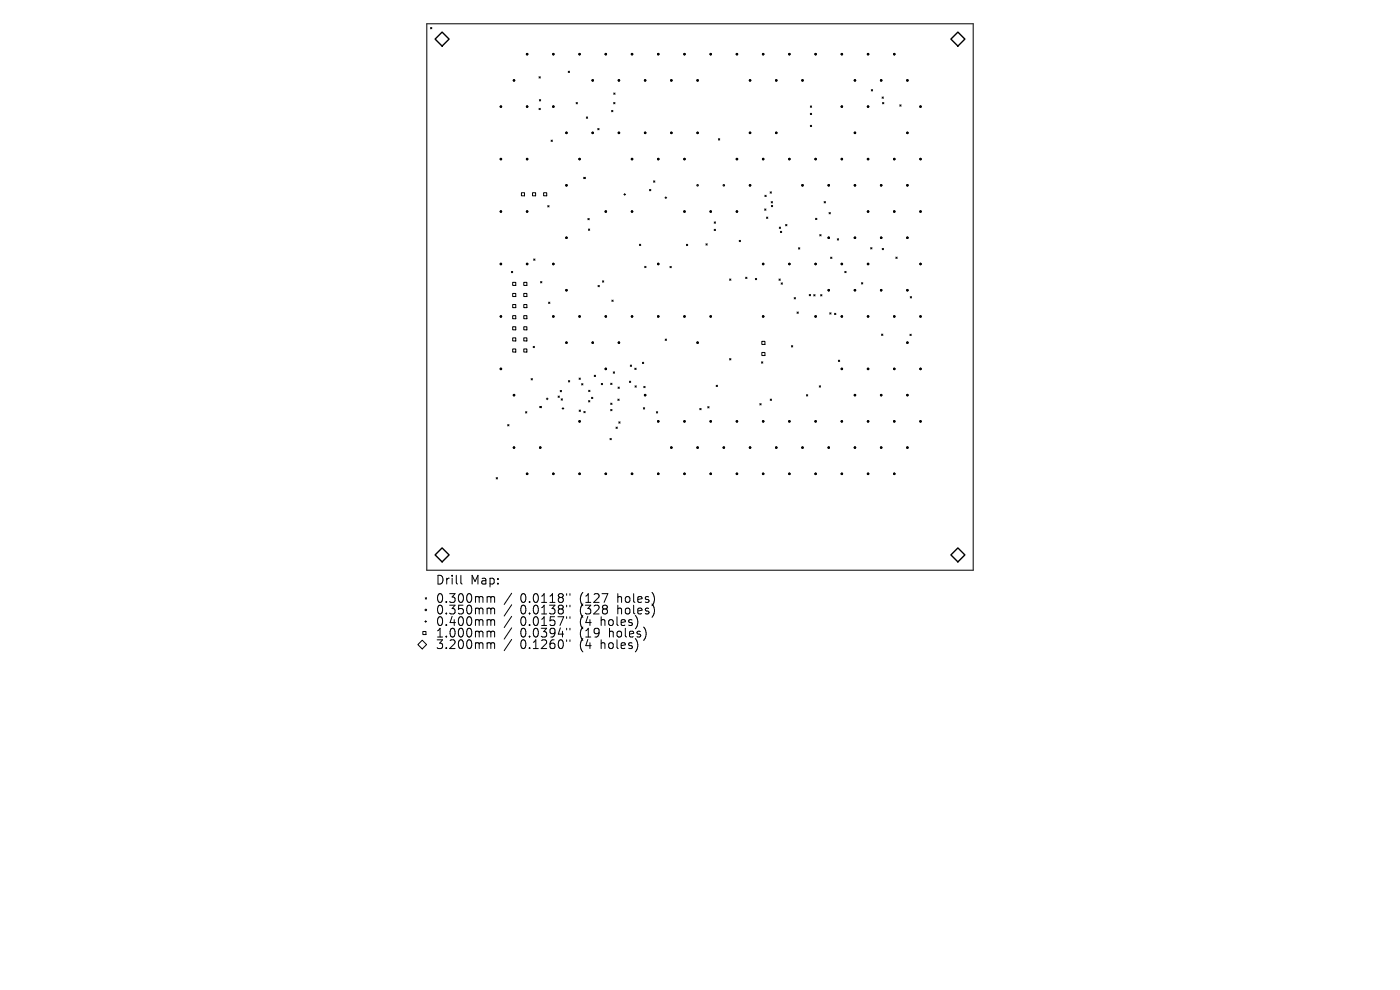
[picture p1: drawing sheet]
<svg xmlns="http://www.w3.org/2000/svg" width="297mm" height="210mm" viewBox="0 0 297 210" stroke-linecap="round" stroke-linejoin="round" font-family="sans-serif">
<defs><g id="words">
<g font-size="2.6">
<text x="92.4" y="124.2">Drill</text>
<text x="99.8" y="124.2">Map:</text>
<text x="92.4" y="128.1">0.300mm</text>
<text x="92.4" y="130.6">0.350mm</text>
<text x="110.4" y="128.1">0.0118&quot;</text>
<text x="110.4" y="130.6">0.0138&quot;</text>
<text x="123.1" y="128.1">(127</text>
<text x="123.1" y="130.6">(328</text>
<text x="131.2" y="128.1">holes)</text>
<text x="131.2" y="130.6">holes)</text>
<text x="92.4" y="133">0.400mm</text>
<text x="92.4" y="135.5">1.000mm</text>
<text x="92.4" y="137.9">3.200mm</text>
<text x="110.4" y="133">0.0157&quot;</text>
<text x="110.4" y="135.5">0.0394&quot;</text>
<text x="110.4" y="137.9">0.1260&quot;</text>
<text x="123.1" y="133">(4</text>
<text x="123.1" y="135.5">(19</text>
<text x="123.1" y="137.9">(4</text>
<text x="127.7" y="133">holes)</text>
<text x="127.7" y="137.9">holes)</text>
<text x="129.5" y="135.5">holes)</text>
</g>
</g></defs>
<g fill="none" stroke="#000" stroke-width=".21">
<path d="M90.5 5h116v116h-116zM91.3 5.8l.3 .3M91.6 5.8l-.3 .3M114.3 16.3l.3 .3M114.6 16.3l-.3 .3M120.5 15.1l.3 .3M120.8 15.1l-.3 .3M130.2 19.7l.3 .3M130.5 19.7l-.3 .3M184.8 19l.3 .3M185.1 19l-.3 .3M114.3 23l.3 .3"/>
<path d="M114.4 21.1l.3 .3M114.6 23l-.3 .3M114.7 21.1l-.3 .3M116.9 29.7l.3 .3M117.2 29.7l-.3 .3M122.2 21.7l.3 .3M122.5 21.7l-.3 .3M123.9 37.6l.2 .3M124.1 37.6l-.2 .3M124.4 24.8l.3 .3M124.7 24.8l-.3 .3M126.8 27.3l.3 .2"/>
<path d="M127.1 27.3l-.3 .2M129.7 23.4l.3 .3M130 23.4l-.3 .3M130.2 21.7l.3 .3M130.5 21.7l-.3 .3M138.6 38.4l.3 .2M138.9 38.4l-.3 .2M152.4 29.4l.3 .3M152.7 29.4l-.3 .3M171.9 22.5l.3 .3M171.9 24l.3 .3M171.9 26.6l.3 .3"/>
<path d="M172.2 22.5l-.3 .3M172.2 24l-.3 .3M172.2 26.6l-.3 .3M187.1 20.6l.3 .3M187.2 21.7l.3 .3M187.4 20.6l-.3 .3M187.5 21.7l-.3 .3M190.9 22.2l.3 .3M191.2 22.2l-.3 .3M108.5 57.6l.3 .2M108.8 59.9h.6v.6h-.6zM108.8 57.6l-.3 .2"/>
<path d="M110.6 40.9h.7v.6h-.7zM111.1 59.9h.7v.6h-.7zM113 40.9h.6v.6h-.6zM113.2 54.9l.3 .3M113.5 54.9l-.3 .3M114.7 59.7l.3 .3M115 59.7l-.3 .3M115.3 40.9h.7v.6h-.7zM116.2 43.6l.3 .3M116.5 43.6l-.3 .3M124.7 46.3l.3 .3M124.8 48.6l.3 .3"/>
<path d="M125 46.3l-.3 .3M125.1 48.6l-.3 .3M127.8 59.6l.3 .2M128.1 59.6l-.3 .2M132.3 41.2h.4M132.5 41.1v.3M135.7 51.8l.2 .3M135.9 51.8l-.2 .3M136.8 56.5l.2 .3M137 56.5l-.2 .3M137.8 40.2l.3 .3M138.1 40.2l-.3 .3"/>
<path d="M141.1 41.9h.3M141.3 41.8v.3M142.1 56.5l.3 .3M142.4 56.5l-.3 .3M145.6 51.8l.3 .3M145.9 51.8l-.3 .3M149.8 51.7l.2 .3M150 51.7l-.2 .3M151.5 47.1l.3 .3M151.5 48.6l.3 .3M151.8 47.1l-.3 .3M151.8 48.6l-.3 .3"/>
<path d="M154.8 59.2l.3 .3M155.1 59.2l-.3 .3M156.8 51l.3 .3M157.1 51l-.3 .3M158.2 58.8l.3 .3M158.5 58.8l-.3 .3M160.2 59.1l.3 .2M160.5 59.1l-.3 .2M162.2 44.3l.3 .3M162.3 41.4l.2 .3M162.5 44.3l-.3 .3M162.5 41.4l-.2 .3"/>
<path d="M162.6 46.1l.3 .2M162.9 46.1l-.3 .2M163.4 40.7l.3 .3M163.6 42.8l.3 .2M163.6 43.6l.3 .3M163.7 40.7l-.3 .3M163.9 42.8l-.3 .2M163.9 43.6l-.3 .3M165.3 59.2l.2 .3M165.3 48.2l.3 .3M165.5 59.2l-.2 .3M165.6 49.1l.2 .2"/>
<path d="M165.6 48.2l-.3 .3M165.8 49.1l-.2 .2M166.7 47.6l.2 .3M166.9 47.6l-.2 .3M169.4 52.6l.3 .2M169.7 52.6l-.3 .2M173 46.3l.3 .3M173.3 46.3l-.3 .3M173.9 49.8l.3 .2M174.2 49.8l-.3 .2M174.8 42.8l.3 .2M175.1 42.8l-.3 .2"/>
<path d="M175.9 45.1l.3 .3M176.2 45.1l-.3 .3M176.2 54.5l.3 .3M176.5 54.5l-.3 .3M177.6 50.6l.3 .3M177.9 50.6l-.3 .3M179.2 57.6l.3 .2M179.5 57.6l-.3 .2M182.8 60l.2 .2M183 60l-.2 .2M184.7 52.5l.3 .3M185 52.5l-.3 .3"/>
<path d="M187.2 52.7l.2 .3M187.4 52.7l-.2 .3M190 54.5l.3 .3M190.3 54.5l-.3 .3M108.8 62.2h.6v.7h-.6zM108.8 64.6h.6v.7h-.6zM108.8 67h.6v.6h-.6zM108.8 69.3h.6v.7h-.6zM108.8 71.7h.6v.6h-.6zM108.8 74h.6v.7h-.6zM111.1 62.2h.7v.7h-.7zM111.1 64.6h.7v.7h-.7z"/>
<path d="M111.1 67h.7v.6h-.7zM111.1 69.3h.7v.7h-.7zM111.1 71.7h.7v.6h-.7zM111.1 74h.7v.7h-.7zM113.1 73.5l.3 .3M113.4 73.5l-.3 .3M116.4 64.1l.3 .3M116.7 64.1l-.3 .3M126.1 79.6l.2 .3M126.3 79.6l-.2 .3M126.9 60.6l.2 .2M127.1 60.6l-.2 .2"/>
<path d="M129.8 63.7l.3 .2M130.1 63.7l-.3 .2M130.1 78.9l.3 .3M130.4 78.9l-.3 .3M133.7 77.4l.3 .3M134 77.4l-.3 .3M134.7 78.1l.2 .3M134.9 78.1l-.2 .3M136.3 76.8l.3 .3M136.6 76.8l-.3 .3M141.1 71.9l.3 .3M141.4 71.9l-.3 .3"/>
<path d="M154.8 76.1l.3 .3M155.1 76.1l-.3 .3M161.5 76.8l.3 .2M161.6 72.4h.7v.7h-.7zM161.6 74.8h.7v.6h-.7zM161.8 76.8l-.3 .2M165.7 60l.3 .3M166 60l-.3 .3M167.9 73.3l.3 .3M168.2 73.3l-.3 .3M168.5 63.1l.3 .3M168.8 63.1l-.3 .3"/>
<path d="M169.1 66.2l.3 .3M169.4 66.2l-.3 .3M171.7 62.5l.3 .2M172 62.5l-.3 .2M172.6 62.5l.3 .3M172.9 62.5l-.3 .3M174.1 62.5l.3 .3M174.4 62.5l-.3 .3M176 66.4l.3 .2M176.3 66.4l-.3 .2M177 66.5l.3 .2M177.3 66.5l-.3 .2"/>
<path d="M177.9 76.4l.2 .3M178.1 76.4l-.2 .3M187 70.9l.3 .2M187.3 70.9l-.3 .2M193 70.9l.3 .3M193.1 62.9l.3 .3M193.3 70.9l-.3 .3M193.4 62.9l-.3 .3M107.7 90.1l.3 .2M108 90.1l-.3 .2M111.5 87.3l.3 .3M111.8 87.3l-.3 .3"/>
<path d="M112.7 80.3l.3 .3M113 80.3l-.3 .3M114.5 86.2l.3 .3M114.8 86.2l-.3 .3M115.9 84.6h.4M116.1 84.4v.4M118.4 84l.3 .3M118.7 84l-.3 .3M118.8 82.8l.3 .3M119 84.6l.3 .3M119.1 82.8l-.3 .3M119.2 86.7h.4"/>
<path d="M119.3 84.6l-.3 .3M119.4 86.5v.3M120.6 80.7l.3 .3M120.9 80.7l-.3 .3M122.8 80.2l.3 .3M122.9 87l.2 .3M123.1 80.2l-.3 .3M123.1 87l-.2 .3M123.4 81.4l.3 .3M123.7 81.4l-.3 .3M123.9 87.3l.2 .3M124.1 87.3l-.2 .3"/>
<path d="M124.9 85l.2 .3M124.9 82.8l.3 .3M125.1 85l-.2 .3M125.2 82.8l-.3 .3M125.5 84.3l.3 .3M125.8 84.3l-.3 .3M127.6 81.3l.2 .3M127.8 81.3l-.2 .3M129.4 93l.3 .3M129.6 86.9l.2 .2M129.6 81.3l.2 .3M129.6 85.5l.2 .3"/>
<path d="M129.7 93l-.3 .3M129.8 81.3l-.2 .3M129.8 85.5l-.2 .3M129.8 86.9l-.2 .2M130.7 90.6l.3 .3M131 90.6l-.3 .3M131.1 84.7l.2 .2M131.1 82.1l.3 .3M131.3 89.5l.2 .3M131.3 84.7l-.2 .2M131.4 82.1l-.3 .3M131.5 89.5l-.2 .3"/>
<path d="M133.5 80.9l.3 .2M133.8 80.9l-.3 .2M134.7 81.8l.3 .3M135 81.8l-.3 .3M136.5 86.5l.3 .3M136.6 82l.3 .2M136.8 86.5l-.3 .3M136.9 82l-.3 .2M139.2 87.3l.3 .3M139.5 87.3l-.3 .3M148.5 86.6l.2 .3M148.7 86.6l-.2 .3"/>
<path d="M150.1 86.3l.3 .2M150.4 86.3l-.3 .2M151.9 81.7l.3 .3M152.2 81.7l-.3 .3M161.2 85.6l.3 .3M161.5 85.6l-.3 .3M163.4 84.7l.3 .2M163.7 84.7l-.3 .2M171.1 83.7l.3 .3M171.4 83.7l-.3 .3M173.8 81.8l.3 .3M174.1 81.8l-.3 .3"/>
<path d="M105.3 101.3l.2 .3M105.5 101.3l-.2 .3M88.6 136.7l1-.9 .9 .9-.9 1zM89.7 134h.7v.6h-.7zM90.1 131.8h.4M90.2 126.8l.3 .3M90.3 131.6v.4M90.5 126.8l-.3 .3M97.8 122v1.6l.2 .3M103.6 126.6h.3l.2 .2M103.6 129l.4 .1 .1 .2M103.6 131.4l.4 .1 .1 .2"/>
<path d="M103.6 133.9l.4 .1 .1 .2M103.6 136.3h.3l.2 .3M104.1 126.8l.3-.2h.4l.1 1.2M104.1 126.8v1M104.1 129.3v.9M104.1 131.7v1M104.1 134.2v.9M104.1 136.6v1M104.1 129.3l.3-.3 .4 .1 .1 1.1M104.1 131.7l.3-.3 .4 .1 .1 1.2M104.1 134.2l.3-.3 .4 .1 .1 1.1M104.1 136.6l.3-.3 .4 .1 .1 1.2"/>
<path d="M108.5 125.8l-1.5 2.4M108.5 128.3l-1.5 2.4M108.5 130.7l-1.5 2.4M108.5 133.2l-1.5 2.4M108.5 135.6l-1.5 2.4M120.2 125.9v.4M120.2 128.4v.3M120.2 130.8v.4M120.2 133.3v.3M120.2 135.7v.4M120.9 125.9v.4M120.9 128.4v.3"/>
<path d="M120.9 130.8v.4M120.9 133.3v.3M120.9 135.7v.4"/>
<circle cx="109" cy="17.1" r=".16"/>
<circle cx="111.8" cy="11.5" r=".16"/>
<circle cx="117.4" cy="11.5" r=".16"/>
<circle cx="123" cy="11.5" r=".16"/>
<circle cx="125.7" cy="17.1" r=".16"/>
<circle cx="128.5" cy="11.5" r=".16"/>
<circle cx="131.3" cy="17.1" r=".16"/>
<circle cx="134.1" cy="11.5" r=".16"/>
<circle cx="136.9" cy="17.1" r=".16"/>
<circle cx="139.6" cy="11.5" r=".16"/>
<circle cx="142.4" cy="17.1" r=".16"/>
<circle cx="145.2" cy="11.5" r=".16"/>
<circle cx="148" cy="17.1" r=".16"/>
<circle cx="150.8" cy="11.5" r=".16"/>
<circle cx="156.3" cy="11.5" r=".16"/>
<circle cx="159.1" cy="17.1" r=".16"/>
<circle cx="161.9" cy="11.5" r=".16"/>
<circle cx="164.7" cy="17.1" r=".16"/>
<circle cx="167.5" cy="11.5" r=".16"/>
<circle cx="170.2" cy="17.1" r=".16"/>
<circle cx="173" cy="11.5" r=".16"/>
<circle cx="178.6" cy="11.5" r=".16"/>
<circle cx="181.4" cy="17.1" r=".16"/>
<circle cx="184.2" cy="11.5" r=".16"/>
<circle cx="186.9" cy="17.1" r=".16"/>
<circle cx="189.7" cy="11.5" r=".16"/>
<circle cx="192.5" cy="17.1" r=".16"/>
<circle cx="106.3" cy="22.6" r=".16"/>
<circle cx="106.3" cy="33.7" r=".16"/>
<circle cx="111.8" cy="22.6" r=".16"/>
<circle cx="111.8" cy="33.7" r=".16"/>
<circle cx="117.4" cy="22.6" r=".16"/>
<circle cx="120.2" cy="28.2" r=".16"/>
<circle cx="120.2" cy="39.3" r=".16"/>
<circle cx="123" cy="33.7" r=".16"/>
<circle cx="125.7" cy="28.2" r=".16"/>
<circle cx="131.3" cy="28.2" r=".16"/>
<circle cx="134.1" cy="33.7" r=".16"/>
<circle cx="136.9" cy="28.2" r=".16"/>
<circle cx="139.6" cy="33.7" r=".16"/>
<circle cx="142.4" cy="28.2" r=".16"/>
<circle cx="145.2" cy="33.7" r=".16"/>
<circle cx="148" cy="28.2" r=".16"/>
<circle cx="148" cy="39.3" r=".16"/>
<circle cx="153.6" cy="39.3" r=".16"/>
<circle cx="156.3" cy="33.7" r=".16"/>
<circle cx="159.1" cy="28.2" r=".16"/>
<circle cx="159.1" cy="39.3" r=".16"/>
<circle cx="161.9" cy="33.7" r=".16"/>
<circle cx="164.7" cy="28.2" r=".16"/>
<circle cx="167.5" cy="33.7" r=".16"/>
<circle cx="170.2" cy="39.3" r=".16"/>
<circle cx="173" cy="33.7" r=".16"/>
<circle cx="175.8" cy="39.3" r=".16"/>
<circle cx="178.6" cy="22.6" r=".16"/>
<circle cx="178.6" cy="33.7" r=".16"/>
<circle cx="181.4" cy="28.2" r=".16"/>
<circle cx="181.4" cy="39.3" r=".16"/>
<circle cx="184.2" cy="22.6" r=".16"/>
<circle cx="184.2" cy="33.7" r=".16"/>
<circle cx="186.9" cy="39.3" r=".16"/>
<circle cx="189.7" cy="33.7" r=".16"/>
<circle cx="192.5" cy="28.2" r=".16"/>
<circle cx="192.5" cy="39.3" r=".16"/>
<circle cx="195.3" cy="22.6" r=".16"/>
<circle cx="195.3" cy="33.7" r=".16"/>
<circle cx="106.3" cy="56" r=".16"/>
<circle cx="106.3" cy="44.9" r=".16"/>
<circle cx="111.8" cy="56" r=".16"/>
<circle cx="111.8" cy="44.9" r=".16"/>
<circle cx="117.4" cy="56" r=".16"/>
<circle cx="120.2" cy="50.4" r=".16"/>
<circle cx="128.5" cy="44.9" r=".16"/>
<circle cx="134.1" cy="44.9" r=".16"/>
<circle cx="139.6" cy="56" r=".16"/>
<circle cx="145.2" cy="44.9" r=".16"/>
<circle cx="150.8" cy="44.9" r=".16"/>
<circle cx="156.3" cy="44.9" r=".16"/>
<circle cx="161.9" cy="56" r=".16"/>
<circle cx="167.5" cy="56" r=".16"/>
<circle cx="173" cy="56" r=".16"/>
<circle cx="175.8" cy="50.4" r=".16"/>
<circle cx="178.6" cy="56" r=".16"/>
<circle cx="181.4" cy="50.4" r=".16"/>
<circle cx="184.2" cy="56" r=".16"/>
<circle cx="184.2" cy="44.9" r=".16"/>
<circle cx="186.9" cy="50.4" r=".16"/>
<circle cx="189.7" cy="44.9" r=".16"/>
<circle cx="192.5" cy="50.4" r=".16"/>
<circle cx="195.3" cy="56" r=".16"/>
<circle cx="195.3" cy="44.9" r=".16"/>
<circle cx="106.3" cy="67.1" r=".16"/>
<circle cx="106.3" cy="78.3" r=".16"/>
<circle cx="117.4" cy="67.1" r=".16"/>
<circle cx="120.2" cy="72.7" r=".16"/>
<circle cx="120.2" cy="61.6" r=".16"/>
<circle cx="123" cy="67.1" r=".16"/>
<circle cx="125.7" cy="72.7" r=".16"/>
<circle cx="128.5" cy="67.1" r=".16"/>
<circle cx="128.5" cy="78.3" r=".16"/>
<circle cx="131.3" cy="72.7" r=".16"/>
<circle cx="134.1" cy="67.1" r=".16"/>
<circle cx="139.6" cy="67.1" r=".16"/>
<circle cx="145.2" cy="67.1" r=".16"/>
<circle cx="148" cy="72.7" r=".16"/>
<circle cx="150.8" cy="67.1" r=".16"/>
<circle cx="161.9" cy="67.1" r=".16"/>
<circle cx="173" cy="67.1" r=".16"/>
<circle cx="175.8" cy="61.6" r=".16"/>
<circle cx="178.6" cy="67.1" r=".16"/>
<circle cx="178.6" cy="78.3" r=".16"/>
<circle cx="181.4" cy="61.6" r=".16"/>
<circle cx="184.2" cy="67.1" r=".16"/>
<circle cx="184.2" cy="78.3" r=".16"/>
<circle cx="186.9" cy="61.6" r=".16"/>
<circle cx="189.7" cy="67.1" r=".16"/>
<circle cx="189.7" cy="78.3" r=".16"/>
<circle cx="192.5" cy="72.7" r=".16"/>
<circle cx="192.5" cy="61.6" r=".16"/>
<circle cx="195.3" cy="67.1" r=".16"/>
<circle cx="195.3" cy="78.3" r=".16"/>
<circle cx="109" cy="83.8" r=".16"/>
<circle cx="109" cy="94.9" r=".16"/>
<circle cx="114.6" cy="94.9" r=".16"/>
<circle cx="123" cy="89.4" r=".16"/>
<circle cx="136.9" cy="83.8" r=".16"/>
<circle cx="139.6" cy="89.4" r=".16"/>
<circle cx="142.4" cy="94.9" r=".16"/>
<circle cx="145.2" cy="89.4" r=".16"/>
<circle cx="148" cy="94.9" r=".16"/>
<circle cx="150.8" cy="89.4" r=".16"/>
<circle cx="153.6" cy="94.9" r=".16"/>
<circle cx="156.3" cy="89.4" r=".16"/>
<circle cx="159.1" cy="94.9" r=".16"/>
<circle cx="161.9" cy="89.4" r=".16"/>
<circle cx="164.7" cy="94.9" r=".16"/>
<circle cx="167.5" cy="89.4" r=".16"/>
<circle cx="170.2" cy="94.9" r=".16"/>
<circle cx="173" cy="89.4" r=".16"/>
<circle cx="175.8" cy="94.9" r=".16"/>
<circle cx="178.6" cy="89.4" r=".16"/>
<circle cx="181.4" cy="83.8" r=".16"/>
<circle cx="181.4" cy="94.9" r=".16"/>
<circle cx="184.2" cy="89.4" r=".16"/>
<circle cx="186.9" cy="83.8" r=".16"/>
<circle cx="186.9" cy="94.9" r=".16"/>
<circle cx="189.7" cy="89.4" r=".16"/>
<circle cx="192.5" cy="83.8" r=".16"/>
<circle cx="192.5" cy="94.9" r=".16"/>
<circle cx="195.3" cy="89.4" r=".16"/>
<circle cx="111.8" cy="100.5" r=".16"/>
<circle cx="117.4" cy="100.5" r=".16"/>
<circle cx="123" cy="100.5" r=".16"/>
<circle cx="128.5" cy="100.5" r=".16"/>
<circle cx="134.1" cy="100.5" r=".16"/>
<circle cx="139.6" cy="100.5" r=".16"/>
<circle cx="145.2" cy="100.5" r=".16"/>
<circle cx="150.8" cy="100.5" r=".16"/>
<circle cx="156.3" cy="100.5" r=".16"/>
<circle cx="161.9" cy="100.5" r=".16"/>
<circle cx="167.5" cy="100.5" r=".16"/>
<circle cx="173" cy="100.5" r=".16"/>
<circle cx="178.6" cy="100.5" r=".16"/>
<circle cx="184.2" cy="100.5" r=".16"/>
<circle cx="189.7" cy="100.5" r=".16"/>
<circle cx="90.3" cy="129.4" r=".16"/>
</g>
<path d="M93.8 6.8l1.5 1.5-1.5 1.5-1.5-1.5zM203.2 6.8l1.5 1.5-1.5 1.5-1.5-1.5zM92.3 117.7l1.5-1.5 1.5 1.5-1.5 1.5zM201.7 117.7l1.5-1.5 1.5 1.5-1.5 1.5z" fill="none" stroke="#000" stroke-width=".3"/>
<use href="#words"/>
</svg>
